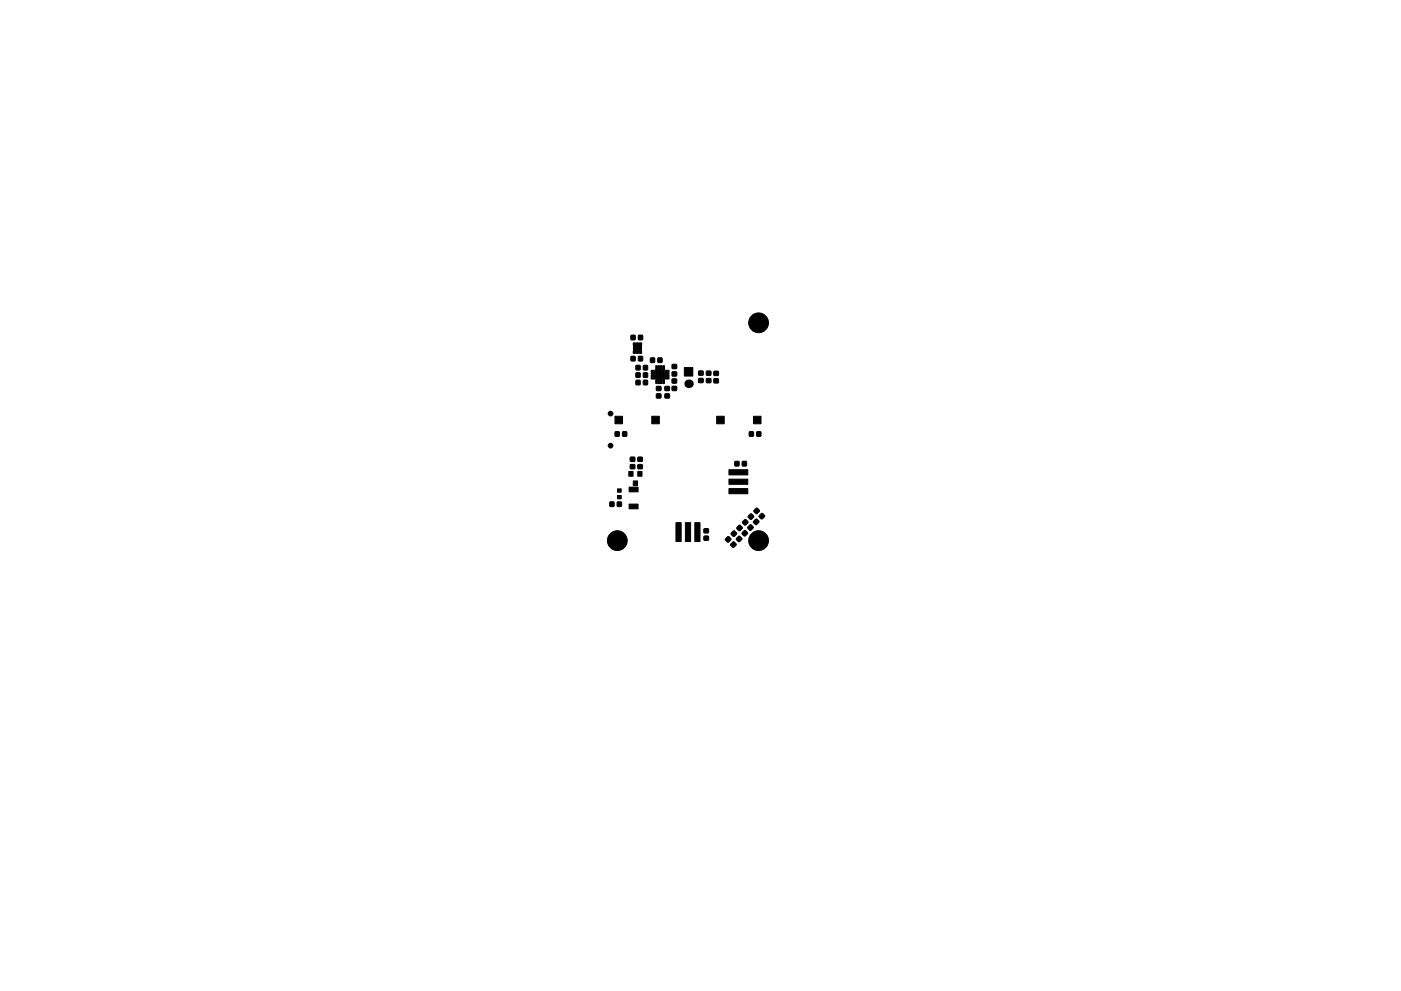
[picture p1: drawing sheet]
<svg xmlns="http://www.w3.org/2000/svg" width="297mm" height="210mm" viewBox="0 0 297 210" stroke-linecap="round" stroke-linejoin="round" font-family="sans-serif">
<g fill="#000" stroke="#000" stroke-width=".21">
<path d="M134.3 73.3h1.7v1.1h-1.7zM133.8 71.2h.9l-.1 .9-.8-.1zM133.8 75.6l.9 .1-.1 .9-.8-.1zM134.3 72.8h.4v.4h-.4zM134.3 74.5h.4v.5h-.4zM134.9 72.8h.5v.4h-.5zM134.9 74.5h.5v.5h-.5zM134.9 79.1h.8v1l-.9-.1zM134.9 77.5l.8 .1v.9l-.9-.1zM135.6 72.8h.4v.4h-.4zM135.6 74.5h.4v.5h-.4zM135.4 71.2h.8v.9l-.8-.1z"/>
<path d="M135.4 75.6l.8 .1v.9l-.8-.1zM136.4 79.1h.9l-.1 1-.8-.1zM136.4 77.5l.9 .1-.1 .9-.8-.1zM137.9 76h.9l-.1 .9h-.8zM138.1 78.6h.8l.1 .3h-.9zM138.1 79.1h.8l.1 .3h-.9zM138.1 79.6h.8l.1 .3h-.9zM139.1 77.6l.3 .1-.1 .8-.3-.1zM139.6 77.6l.3 .1-.1 .8-.3-.1zM139.5 76h.9l-.1 .9h-.8zM140.1 77.6l.3 .1-.1 .8-.3-.1zM139.1 78.7h1.7v1.6h-1.7z"/>
<path d="M140.6 77.6l.3 .1-.1 .8-.3-.1zM141 79.6h.8l.1 .3h-.9zM141 79.1h.8l.1 .3h-.9zM141 78.6h.8l.1 .3h-.9zM142.5 77.3h.9l.1 .9h-1zM142.5 78.9h.9l.1 .8-1 .1zM145.1 78h1.8v1.8h-1.8zM148.1 78.7h.9l.1 .9h-.9zM149.8 78.8l.9-.1v.9h-.9zM151.4 78.8h.9v.8h-.9zM130.4 88.3h1.6v1.6h-1.6zM130.4 91.6h.9v.9h-.9z"/>
<path d="M132 91.6h.9l-.1 .9h-.8zM133.7 97h.8l.1 .8-.9 .1zM133.7 98.6h.8l.1 .8h-.9zM134.9 80.7h.8v.9h-.9zM135.3 97h.8l.1 .8-.9 .1zM135.3 98.6h.8l.1 .8h-.9zM136.4 80.7h.9l-.1 .9h-.8zM138.2 88.3h1.6v1.6h-1.6zM138.1 80.1h.8l.1 .3h-.9zM139.1 80.5l.3 .1-.1 .8-.3-.1zM139.6 80.5l.3 .1-.1 .8-.3-.1zM139.2 82h.9v.8l-.9 .1z"/>
<path d="M139.2 83.6h.9v.8h-.9zM140.1 80.5l.3 .1-.1 .8-.3-.1zM140.6 80.5l.3 .1-.1 .8-.3-.1zM141 82h.9v.8l-.9 .1zM141 83.6h.9v.8h-.9zM141 80.1h.8l.1 .3h-.9zM142.5 82h.9v.8h-.9zM142.5 80.4h.9v.8l-.9 .1zM148.1 80.3h.9l.1 .8-.9 .1zM149.8 80.3h.9v.8l-.9 .1zM151.4 80.4h.9v.8h-.9zM151.9 88.3h1.6v1.6h-1.6z"/>
<path d="M155.8 97.9h.9l-.1 .9h-.8zM157.4 97.9h.8v.9h-.8zM158.9 91.6h.8v.9h-.8zM160.5 91.6h.8v.9h-.9zM159.7 88.3h1.6v1.6h-1.6zM129.3 106.5h.9l-.1 .9h-.8zM130.9 103.7h.8v.7h-.8zM130.9 105.1h.8v.7h-.8zM130.9 106.5h.8v.9h-.8zM133.3 100h.9v1h-.9zM134.3 102h.9v1h-.9zM135.2 100h.9v1h-.9z"/>
<path d="M133.4 107h1.9v1h-1.9zM133.4 103.4h1.9v1h-1.9zM143.3 110.9h1.1v4h-1.1zM145.3 110.9h1.1v4h-1.1zM147.3 110.9h1.1v4h-1.1zM149.3 112.2h.9v.8h-.9zM149.3 113.8h.9v.8h-.9zM153.8 114.3l.6-.5 .6 .6-.7 .6-.5-.4zM154.5 99.7h4v1.1h-4zM154.5 101.7h4v1.1h-4zM154.5 103.7h4v1.1h-4zM155 115.4l.5-.5 .6 .6-.7 .7-.5-.5z"/>
<path d="M155 113.1l.6-.5 .6 .6-.7 .6-.5-.4zM156.2 114.2l.6-.5 .5 .6-.6 .7-.6-.5zM156.3 111.9l.5-.5 .6 .6-.7 .6-.5-.4zM157.4 113l.6-.5 .5 .6-.6 .6-.6-.4zM157.9 110.3l.3-.1 .4 .6-.6 .6-.6-.5zM159 111.4h.3l.4 .5-.6 .6-.6-.5zM159.1 109.1l.3-.1 .4 .6-.6 .6-.6-.5zM160.2 110.2l.3-.1 .4 .6-.6 .6-.6-.5zM160.3 107.9l.3-.1 .4 .5-.6 .7-.6-.6zM161 109.4l.6-.5 .5 .6-.6 .6-.5-.4z"/>
<circle cx="160.8" cy="68.5" r="2.1"/>
<circle cx="129.5" cy="94.5" r=".5"/>
<circle cx="129.5" cy="87.7" r=".5"/>
<circle cx="130.9" cy="114.7" r="2.1"/>
<circle cx="160.8" cy="114.7" r="2.1"/>
</g>
<circle cx="146" cy="81.4" r=".9" fill="#000"/>
</svg>
